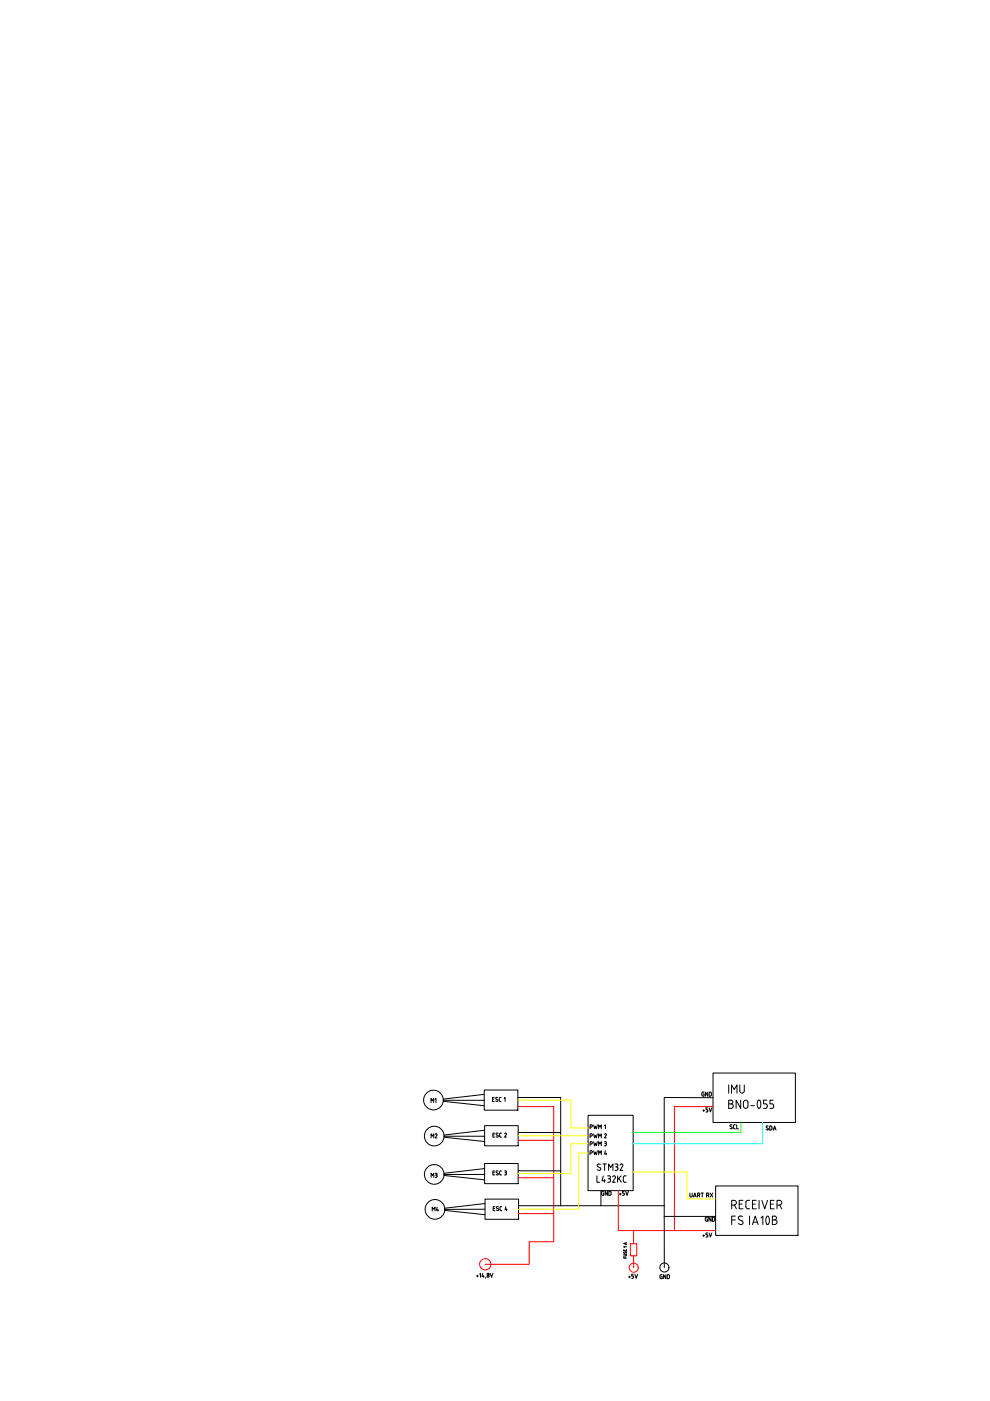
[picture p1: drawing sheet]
<svg xmlns="http://www.w3.org/2000/svg" width="210mm" height="297mm" viewBox="0 0 210 297" stroke-linecap="round" stroke-linejoin="round" font-family="sans-serif">
<defs><g id="words">
<g font-size="3.5">
<text x="147.5" y="233.5">GND</text>
<text x="90.3" y="234.9">M1</text>
<text x="90.3" y="242.4">M2</text>
<text x="90.3" y="250.8">M3</text>
<text x="90.3" y="257.9">M4</text>
<text x="147.8" y="263.5">+5V</text>
<text x="148.2" y="260">GND</text>
<text x="138.6" y="272.3">GND</text>
</g>
</g></defs>
<!-- layer: 0 -->
<g fill="none" stroke="#000" stroke-width=".21">
<path d="M94 233.5l8.6 .9M94 233.3h8.6M102.6 232l-8.6 1M102.7 231.1h7.1v4.3h-7.1zM102.8 238.7h7.1v4.2h-7.1zM102.8 239.6l-8.6 1.1M104.4 233.1h.3M104.8 232.7h-.4v.8h.4M105.2 233.1l.4 .3-.2 .1-.3-.1M105.3 232.7h.2M105.3 232.6l-.2 .2 .1 .2M106.2 232.7h-.3v.2v.6h.3"/>
<path d="M106.9 232.9l.2-.2v.8M109.8 232.7h9.1v7.4M124.7 236.5h9.5v15.9h-9.5zM125.1 239l.4-.1v-.4h-.4v.8M125.9 238.5l.2 .8 .1-.5 .2 .5 .2-.8M126.9 239.3v-.8l.3 .5 .3-.5v.8M128.2 238.7l.2-.2v.8M149 235.5h.4M149.2 235.3v.4M149.7 235.8h.2M149.9 235.3l.2 .3-.2 .2M150 234.9h-.3v.4h.2"/>
<path d="M150.4 234.9l.2 .9 .3-.9M151.2 227.5h17.4v10.5h-17.4zM151.2 232.7h-10.4v22.9M154.5 230v1.8M154.5 234h.5M155 238.4l-.2 .3 .5 .5-.2 .1-.3-.1M155 238.5h.2M155 233.3h-.5v1.7h.5a.48 .48 0 0 0 .5-.5 .48 .48 0 0 0-.5-.5M155 233.2a.39 .39 0 0 1 .4 .4 .39 .39 0 0 1-.4 .4M155.1 231.8v-1.8l.6 1 .6-1v1.8M155.9 238.5h-.3l-.1 .2 .1 .6h.3M156.2 238.5v.8h.4"/>
<path d="M156.9 231.3a.48 .48 0 0 0 .4 .5 .48 .48 0 0 0 .5-.5M156.9 230v1.3M157 233.3v1.7l-.9-1.7v1.7M157.6 234.5v-.8a.48 .48 0 0 1 .5-.4 .48 .48 0 0 1 .5 .4v.8M157.6 234.5a.48 .48 0 0 0 .5 .5 .48 .48 0 0 0 .5-.5M157.8 230v1.3M159.2 234.4h.7M160.7 233.3l.2-.1a1.18 1.18 0 0 1 0 1.8l-.2-.1a1.64 1.64 0 0 1 0-1.6zM161.9 235h.4M162.3 234l.4 .4M162.5 239.1l.3 .1M162.6 233.3h-.7v.7h.4"/>
<path d="M162.6 238.7l.3 .1M162.6 238.7l-.2 .2 .2 .2M162.7 234.4a.44 .44 0 0 1-.4 .6M162.8 239.2l.1 .3h-.5M163.2 238.7l.5 .2-.1 .6-.4 .1zM163.2 235h.4M163.7 234l.3 .4M163.9 233.3h-.7v.7h.4M164 239.6l.2-.9 .3 .9M164 234.4a.41 .41 0 0 1-.3 .6M164 239.4h.5M94.2 249h8.6"/>
<path d="M94.2 249.2l8.6 1M94.2 241.1l8.6 .9M94.2 240.9h8.6M94.3 256.6l8.5 .9M102.8 246.7h7.1v4.3h-7.1zM102.8 247.8l-8.7 1M102.8 254.2h7.1v4.3h-7.1zM102.8 256.4h-8.5M102.8 255.2l-8.5 1M104.5 240.6h.3M104.5 248.7h.3M104.6 256.2h.3"/>
<path d="M104.9 240.2h-.4v.9h.4M104.9 248.3h-.4v.8h.4M105 255.8h-.4v.9h.4M105.6 240.7v.4l-.4-.1M105.6 240.3l-.4 .1 .3 .3M105.6 248.3l-.4 .1 .5 .6-.2 .1-.3-.1M105.6 256.3l.1 .3h-.5M105.7 255.9l-.4 .1 .3 .3M105.9 240.5v.4M105.9 248.5v.4M105.9 240.9l.4 .2M105.9 248.9l.4 .2"/>
<path d="M106.2 240.2h.1M106.2 248.3h.1M106.2 240.2l-.3 .2M106.2 248.2l-.3 .3M106.2 256.7h.2M106.4 255.8l-.3 .1-.1 .1v.5l.2 .2M107 248.3h.2M107 240.4l.2-.2 .2 .1-.4 .8h.4M107.1 248.7h.1M107.2 248.2l.2 .3-.2 .2M107.2 248.6l.2 .2M107.3 255.8l-.2 .7h.4"/>
<path d="M107.4 248.8l-.1 .3h-.3M107.4 256.3v.4M109.9 248.2h9v7.5M109.9 240.1h9v8.1M125.1 240.9l.4-.1v-.4h-.4v.9M125.1 244.5l.4-.1v-.4h-.4v.8M125.4 242.1h-.3v.8M125.4 242l.2 .3-.1 .2-.4 .1M125.9 240.4l.2 .9 .1-.6 .2 .6 .2-.9M125.9 242.1l.2 .8 .1-.5 .2 .5 .2-.8M125.9 244l.2 .8 .1-.5 .2 .5 .2-.8M126.6 249.3v1.4h.6"/>
<path d="M126.9 246.8l.4 .1M126.9 241.3v-.9l.3 .5 .3-.5v.9M126.9 242.9v-.8l.3 .5 .3-.5v.8M126.9 244.8v-.8l.3 .5 .3-.5v.8M126.9 246.8l-.3 .2 .1 .2 .5 .4M127.2 247.6l.2 .3-.1 .2-.7-.1M127.4 252.4v3.2h-17.5M127.4 255.6h13.4M127.8 246.8h.8M127.9 249.3l-.3 1.1h.8M128 252.6h-.4l-.1 .2 .1 .6h.4v-.5h-.1M128.2 250.1v.6"/>
<path d="M128.2 242.1h.2M128.2 240.5l.3-.1v.3M128.2 246.8v1.3M128.3 242.5h.1M128.4 244l-.2 .7h.4M128.4 242l.2 .2-.2 .3M128.4 242.4l.2 .2M128.5 240.7l-.3 .6h.4M128.5 244.5v.3M128.6 242.6v.1M128.6 242.7l-.4 .2M128.8 252.6v.8l-.5-.8v.8"/>
<path d="M128.8 249.3l.6 .1v.3l-.3 .2M129 249.9h.1M129 248.1v-1.3l.5 .8 .4-.8v1.3M129.1 252.6l.4 .1-.1 .7h-.3zM129.1 249.9l.3 .3M129.4 250.2l-.1 .4-.5 .1M129.9 249.5l.3-.2a.29 .29 0 0 1 .3 .2 .29 .29 0 0 1 0 .3l-.6 .9h.6M130.4 246.8h.3M130.5 247.4h.2M130.7 246.8l.3 .3-.3 .3M130.7 247.4l.3 .3M130.9 249.3v1.4"/>
<path d="M131 247.7v.1M131 247.8l-.1 .3h-.5M131.2 249.8l.5 .9M131.3 253.2h.4M131.5 253v.4M131.7 249.3l-.8 .8M131.8 246.8l.2 .1v.3M131.8 246.8l-.3 .2M132 247.3l-.5 .8h.5M132.2 250.3l.1 .3 .5 .1M132.3 252.6h-.3v.4h.3l.1 .2M132.4 253.2l-.4 .2"/>
<path d="M132.7 252.6l.3 .8 .2-.8M132.8 249.3l-.6 .2v.8M140.8 257.9h10.9M140.8 255.6l.1 13.1M146.3 253.6l.2 .2 .3-.2M146.3 252.9v.7M146.8 252.9v.7M147 253.8l.3-.9 .3 .9M147.1 253.6h.4M147.9 253.4h.2M148.1 253.4l.3-.2-.1-.2-.4-.1v.9M148.2 253.4l.2 .4"/>
<path d="M148.7 252.9h.4M148.9 252.9v.9M149.8 253.4l.4-.1v-.3l-.4-.1v.9M150.1 253.4l.2 .4M150.6 252.9l.5 .9M151.1 252.9l-.5 .9M151.7 251.4h17.5v10.5h-17.5zM155.1 255.5h.5a.5 .5 0 0 0 .5-.5 .5 .5 0 0 0-.5-.5h-.5v1.8M155.1 258.6h.8M155.7 255.5l.4 .8M155.9 257.8h-.8v1.8M156.5 259.4l.6 .2"/>
<path d="M156.7 255.3h.6M157.4 257.9a.48 .48 0 0 0-.7 0 .48 .48 0 0 0 .1 .7l.7 .5v.4l-.4 .1M157.5 254.5h-.8v1.8h.8M158.9 254.5l-.5 .1-.3 .4 .1 1.1 .2 .1 .5 .1M158.9 257.8v1.8M159.5 259.6l.6-1.8 .6 1.8M159.5 255.3h.6M159.7 259.1h.9M160.3 254.5h-.8v1.8h.8M160.9 254.5v1.8M161.3 258.2l.4-.4v1.8M161.5 254.5l.6 1.8 .6-1.8"/>
<path d="M162.6 257.9l.1-.1a1.2 1.2 0 0 1 0 1.8l-.1-.1a1.68 1.68 0 0 1 0-1.6zM163.4 255.3h.5M163.8 257.8h.4a.39 .39 0 0 1 .4 .4 .39 .39 0 0 1-.4 .4 .5 .5 0 0 1 .5 .5 .5 .5 0 0 1-.5 .5h-.4zM163.8 258.6h.4M164.1 254.5h-.7v1.8h.7M164.7 255.5h.6a.5 .5 0 0 0 .5-.5 .5 .5 0 0 0-.5-.5h-.6v1.8M165.3 255.5l.4 .8M101 270.5h.4M101.2 270.3v.4M101.7 270.2l.2-.2v.8M102.4 270l-.2 .6h.4M102.5 270.4v.4"/>
<path d="M103 270.8l-.1 .2M103.3 270.6l.2-.3 .2 .3M103.3 270.6l.2 .2 .2-.2M103.9 270l.3 .8 .3-.8M132.2 266.5v.2h.6M132.2 265.9l.6 .1-.1 .3M132.2 264.9v.3h.6v-.3M132.2 266.3h.5M132.3 265.4l.1 .3 .2-.2M132.5 265v.2M132.5 266.5v.2M132.6 265.5h.3"/>
<path d="M132.7 263.5v.3M132.8 265.5v.2M132.8 264.3h-.6l.2 .2M132.8 263.5l-.6 .2 .6 .2M133.3 270.7h.4M133.5 270.5v.4M134.3 270.2h-.4v.3l.4 .2M134.3 270.7v.1M134.3 270.8l-.4 .2M134.6 270.2l.3 .8 .3-.8"/>
<circle cx="103.5" cy="270.1" r=".2"/>
<circle cx="140.9" cy="268.7" r=".96"/>
</g>
<!-- layer: +5V CZERWO -->
<g fill="none" stroke="#f00" stroke-width=".21">
<path d="M109.8 234.6h7.6v7.2M151.2 234.6h-8.2v26.3M109.9 241.8h7.5v15.5h-7.5M109.9 249.7h7.5M117.4 257.3v6h-5.2v4.8h-9.3M131.1 252.4v8.5h20.6M133.7 263.7h1.3v2.6h-1.3zM134.3 260.9v2.8M134.3 266.3l.1 2.5"/>
<circle cx="102.9" cy="268.1" r="1.2"/>
<circle cx="134.4" cy="268.8" r=".96"/>
</g>
<!-- layer: SIGNAL ZOLTY -->
<path d="M109.8 233.2h11.2v5.9h3.7M109.9 240.8h14.8M124.7 242.5h-3.7v6.3h-11.1M124.7 244.5h-2v11.9h-12.8M134.2 248.5h11.5v5.7M145.6 254.2h6.1" fill="none" stroke="#ff0" stroke-width=".21"/>
<path d="M157.1 238v2.1h-22.9" fill="none" stroke="#0f0" stroke-width=".21"/>
<path d="M161.7 238v4.5h-27.5" fill="none" stroke="#0ff" stroke-width=".21"/>
<use href="#words"/>
</svg>
